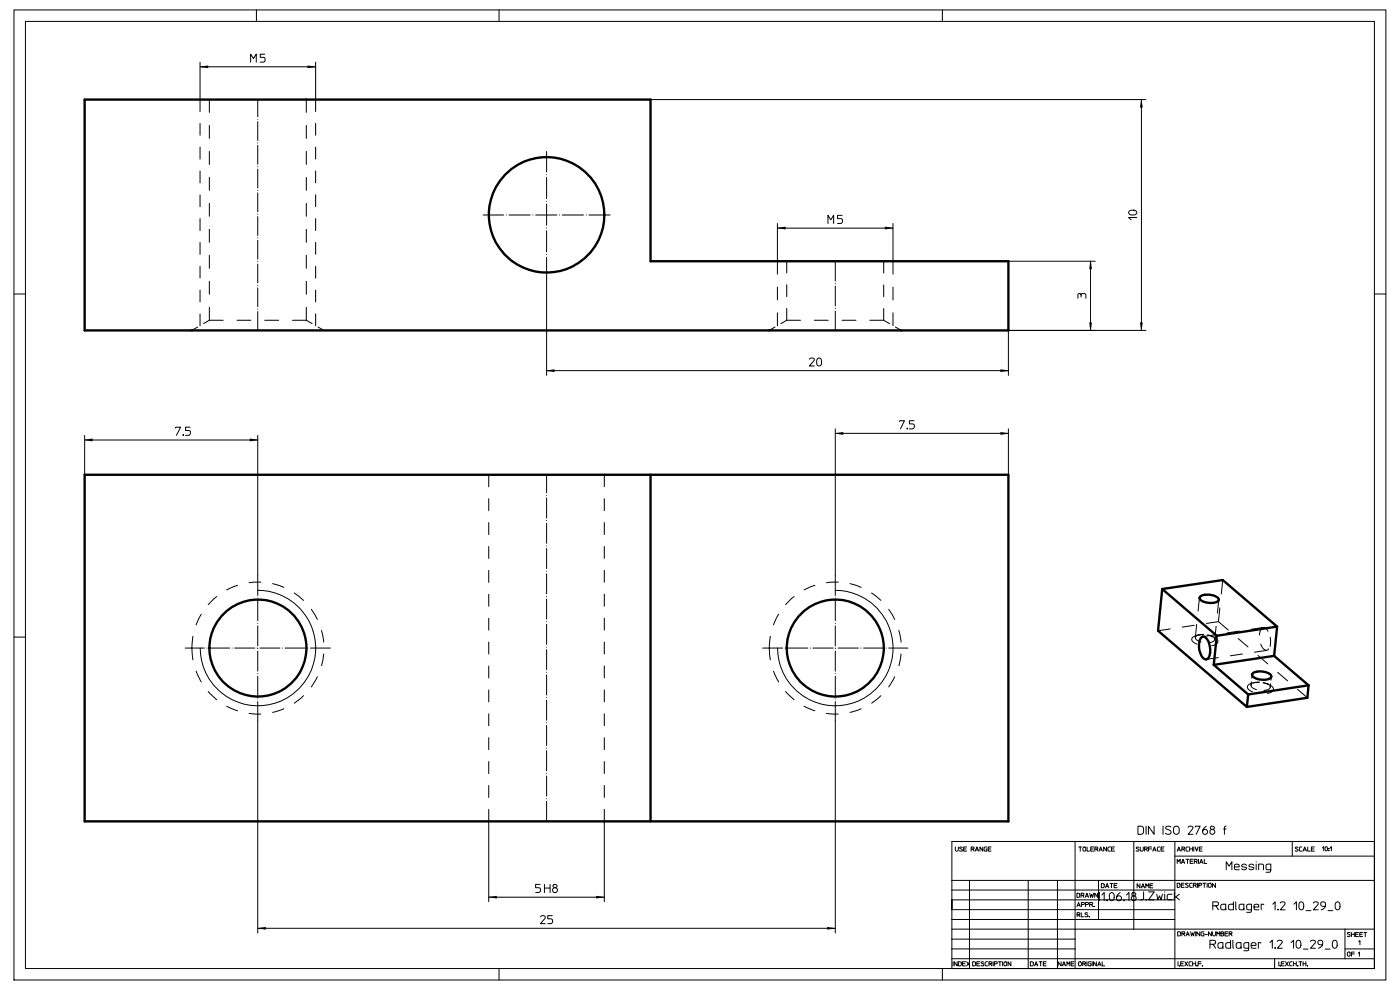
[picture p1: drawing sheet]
<svg xmlns="http://www.w3.org/2000/svg" width="297mm" height="210mm" viewBox="0 0 297 210" stroke-linecap="round" stroke-linejoin="round" font-family="sans-serif">
<path d="M44.4 67.9v-46.8M65 67.9v-46.8M254.5 126.8l-.9 8.4M257.7 135.7l.9-8.5M277.4 148l-18.9-16.1" fill="none" stroke="#000" stroke-width=".21" stroke-dasharray="2.8 2.8"/>
<path d="M259.4 123l-.9 8.9" fill="none" stroke="#000" stroke-width=".21" stroke-dasharray="3 3"/>
<path d="M254.6 134.6h1.2l1.1 .3M265.6 143.1l-.2 2.3M266.5 144.7h1.1l1.1 .3M269.7 143.5l-.2 2.3" fill="none" stroke="#000" stroke-width=".21" stroke-dasharray=".8 .8"/>
<g fill="none" stroke="#000" stroke-width=".21">
<path d="M3 2.1h291v205.8h-291zM5.4 4.5h286.2v200.9h-286.2zM42.4 14.2h24.6M42.4 13.2v7.9M53.2 13.2v-1.7l.6 .9 .6-.9v1.7M54.4 2.1v2.4M56.2 11.5h-1v.7h.6a.53 .53 0 0 1 .4 .5 .53 .53 0 0 1-.4 .5h-.6M67 13.2v7.9M105.9 2.1v2.4M199.9 2.1v2.4M138 21.1h105.1M242.1 21.1v49"/>
<path d="M116 59.1v20.5M164.9 48.4h24.5M164.9 47.4v8M175.6 47.4v-1.7l.6 .9 .6-.9v1.7M178.6 45.7h-.9v.7h.7a.54 .54 0 0 1 .3 .5 .54 .54 0 0 1-.3 .5h-.7M189.4 47.4v8M213.9 55.4h18.4M231.4 55.4v14.7M239.6 44.8a1.07 1.07 0 0 1 1.6 .2v.1a1.01 1.01 0 0 1-1.8 0zM241.2 46.1h-1.8l.6 .5M3 62.4h2.4M116 78.6h97.9"/>
<path d="M171.7 76.2a.58 .58 0 0 1 .6-.3 .58 .58 0 0 1 .5 .5l-1.1 1.2h1.1M173.5 76.1a.51 .51 0 0 1 .6-.1 .51 .51 0 0 1 .2 .6v.4a.52 .52 0 0 1-.5 .6 .52 .52 0 0 1-.6-.6l.1-.7zM228.7 63.3l.1-1h.4l.1 .3a.55 .55 0 0 1 .6-.4 .55 .55 0 0 1 .5 .4v.7M229.3 62.6v.4M243.1 70.1h-29.2v9.5M291.6 62.4h2.4M18 93.3h36.7M18 92.3v8.4M37.3 90.8v-.2h1l-.9 1.7M38.8 92.2l.1 .1zM40.3 90.6h-.9v.7h.6a.53 .53 0 0 1 .4 .5 .53 .53 0 0 1-.4 .5h-.6M54.7 92.3v29.8"/>
<path d="M177.2 91v31.1M177.2 91.9h36.7M190.9 89.4v-.2h1l-.9 1.8M192.4 90.8l.1 .2zM192.5 90.9h.1M193.9 89.2h-1v.7h.7a.55 .55 0 0 1 .4 .5 .55 .55 0 0 1-.4 .6h-.7M213.9 91v9.7M3 135.1h2.4M54.7 125.2a12.2 12.2 0 0 1 12.3 12.3 12.2 12.2 0 0 1-12.3 12.2 12.2 12.2 0 0 1-12.2-12.2M177.2 125.2a12.2 12.2 0 0 1 12.2 12.3 12.2 12.2 0 0 1-12.2 12.2 12.2 12.2 0 0 1-12.2-12.2M254.6 134.6l-.5 .1h.2M256.9 134.9l.5 .2-.3-.1"/>
<path d="M54.7 152.9v45M177.2 152.9v45M266.5 144.7l-.6 .1h.2M268.7 145l.4 .2-.2-.1M103.7 174.2v17.1M128.2 174.2v17.1M202.7 179.7l.1 .8a.33 .33 0 0 0 .5-.2v-.6M204.2 179.8h-.6v.1l.4 .3a.2 .2 0 0 1 .2 .2 .2 .2 0 0 1-.3 .1l-.3-.1M205.1 179.7h-.7v.8h.7M208.5 179.7v.8l-.6-.8v.8M209.4 179.7h-.4l-.2 .1v.7h.6v-.4h-.2M210.3 179.7h-.6v.8h.6"/>
<path d="M228.1 178.5v18.6h-26.2v2.1M228.8 179.7h.4v.8M229.2 179.7h.2M229.8 179.7h.3l.2 .1v.6l-.1 .1h-.4l-.1-.2zM230.6 179.7v.8h.5M232 179.7h-.6v.8h.6M234.7 179.7v.8l-.6-.8v.8M235.5 179.7h-.4l-.1 .2 .1 .6h.4M236.4 179.7h-.6v.8h.6M240.5 178.5v18.6M241.4 175.3h.7l.4 .2 .1 1-.2 .3-1 .2zM241.6 179.8h-.5v.1l.4 .3a.2 .2 0 0 1 .1 .2 .2 .2 0 0 1-.2 .1l-.4-.1"/>
<path d="M241.9 179.7l.1 .8a.33 .33 0 0 0 .5-.2v-.6M243.1 175.3v1.7M244.3 179.7h-.6v.8M244.8 175.3v1.7l-1.2-1.7v1.7M246.1 179.7l-.6 .1 .1 .7h.5M246.7 175.3v1.7M246.9 179.7h-.6v.8h.6M248.4 175.4a.58 .58 0 0 0-.7-.2 .58 .58 0 0 0-.4 .6l.9 .3a.52 .52 0 0 1 .1 .8 .52 .52 0 0 1-.8 0l-.3-.2M249.1 175.5a.59 .59 0 0 1 .6-.2 .59 .59 0 0 1 .5 .5v.7a.6 .6 0 0 1-.6 .5 .6 .6 0 0 1-.6-.5zM249.2 178.5v26.9h21.2v-2M252.1 175.5a.56 .56 0 0 1 .5-.3 .56 .56 0 0 1 .5 .5l-1 1.3h1M252.1 179.7h-.4l-.1 .2 .1 .6h.4"/>
<path d="M252.4 179.7v.8M253 179.7v.8M253.3 179.7v.8M253.5 179.7l.4 .8 .2-.8M253.6 175.4v-.1h1l-.8 1.7M255 179.7h-.6v.8h.6M255.9 175.3a1.1 1.1 0 0 0-.6 1.5 .52 .52 0 0 0 .8 0 .52 .52 0 0 0-.3-.8 .52 .52 0 0 0-.7 .4M256.9 175.4a.42 .42 0 0 1 .6-.1 .42 .42 0 0 1 0 .6 .42 .42 0 0 1-.6-.1zM257.1 175.9a.54 .54 0 0 0-.4 .8 .54 .54 0 0 0 .9 0 .54 .54 0 0 0-.3-.8M259.6 175.9h.5M260.1 175.3l-.3 .2v1.5M274.1 178.5v3.1"/>
<path d="M275.3 179.8l-.2-.1a.2 .2 0 0 0-.3 0 .2 .2 0 0 0 .1 .3l.3 .2a.2 .2 0 0 1 .2 .2 .2 .2 0 0 1-.3 .1l-.3-.1M276.2 179.7l-.5 .1v.7h.5M277.4 179.7v.8h.6M278.8 179.7h-.6v.8h.6M280.6 179.9l.2-.3v.9M281.2 179.7a.27 .27 0 0 1 .3 0 .27 .27 0 0 1 .1 .2v.3a.27 .27 0 0 1-.2 .3 .27 .27 0 0 1-.3-.3zM281.9 180h.1M282.2 179.9l.2-.3v.9M54.7 196.9h122.5M103.7 190.3h24.5M114.6 187.6h-1v.7h.7a.53 .53 0 0 1 .4 .5 .53 .53 0 0 1-.4 .5h-.7M114.7 194.5a.51 .51 0 0 1 .6-.3 .51 .51 0 0 1 .3 .6l-.9 1.1h1"/>
<path d="M115.5 187.6v1.7M115.5 188.4h1.2M116.7 187.6v1.7M117.2 194.2h-1v.7h.6a.53 .53 0 0 1 .4 .5 .53 .53 0 0 1-.4 .5h-.6M117.4 187.7a.42 .42 0 0 1 .6-.1 .42 .42 0 0 1 0 .7 .42 .42 0 0 1-.6-.1zM117.7 188.3a.52 .52 0 0 0-.4 .8 .52 .52 0 0 0 .9 0 .52 .52 0 0 0-.4-.8M201.9 190.9v2.1v-2.1M201.9 186.8h16.2M201.9 195h47.3M201.9 199.2v6.2M201.9 193h47.3M201.9 190.9h47.3"/>
<path d="M201.9 188.8h47.3M201.9 199.2h26.2M204.4 180.1h.6M205.7 186.8v18.6M206 180.1v.4M206.4 180.1h-.4v-.4h.4a.23 .23 0 0 1 .3 .2 .23 .23 0 0 1-.3 .2l.3 .4M206.9 180.5l.4-.8 .3 .8M207 180.3h.5M209.7 180.1h.5M218.1 186.8h6.2v18.6M218.1 186.8v18.6M224.3 186.8h8.7"/>
<path d="M228.1 199.2v6.2M228.5 192.3l.3-.9 .4 .9M228.5 189.5l.6 .1v.6l-.2 .2h-.4zM228.5 194.1v.4M228.6 192h.5M228.8 194.1h-.3v-.5h.4a.23 .23 0 0 1 .2 .2 .23 .23 0 0 1-.3 .3l.3 .4M229.3 189.9v.5M229.4 193.6v.9h.5M229.4 191.9h.4a.21 .21 0 0 0 .2-.2 .21 .21 0 0 0-.2-.3h-.4v.9M229.7 189.9h-.4v-.4h.6a.23 .23 0 0 1 0 .3 .23 .23 0 0 1-.2 .1l.2 .5M230.2 190.4l.4-.9 .3 .9M230.3 191.9h.4a.21 .21 0 0 0 .2-.2 .21 .21 0 0 0-.2-.3h-.4v.9"/>
<path d="M230.3 190.1h.5M230.8 193.7h-.6v.2l.4 .2a.22 .22 0 0 1 .2 .2 .22 .22 0 0 1-.3 .2l-.3-.1M231.1 194.5h.1M231.2 189.5l.2 .9 .2-.6 .2 .6 .2-.9M231.2 191.9v.4M231.4 180.1h.5M231.5 191.9h-.3v-.5h.4a.22 .22 0 0 1 .2 .3 .22 .22 0 0 1-.3 .2l.3 .4M232.1 192.3h.1M232.3 180.1v.4M232.6 180.1h-.3v-.4h.4a.23 .23 0 0 1 .2 .2 .23 .23 0 0 1-.3 .2l.3 .4M232.7 189.9l.5-.6v1.8M232.9 189.5v.9l-.7-.9v.9"/>
<path d="M233.2 180.5l.3-.8 .4 .8M233.3 180.3h.5M233.6 187.4l.6 .2v.5l-.1 .2h-.5zM233.8 189.9l.4-.6v1.8M234.5 188.3l.4-.9 .3 .9M234.6 188.1h.5M234.8 190.9l.1 .2zM234.8 191h.1M235.4 189.5a.52 .52 0 0 1 .7-.1 .52 .52 0 0 1 .3 .6v.4a.52 .52 0 0 1-.6 .7 .52 .52 0 0 1-.5-.7zM235.5 187.4h.3v.9M235.8 180.1h.5M235.8 187.4h.3"/>
<path d="M236.4 187.8h.5M237 187.4h-.6v.9h.6M237.6 189.3a1.16 1.16 0 0 0-.6 1.6 .54 .54 0 0 0 .8-.1 .54 .54 0 0 0-.2-.8 .54 .54 0 0 0-.7 .5M238.4 190.9l.1 .2zM238.5 191h.1M239 189.9l.5-.6v1.8M240.4 190a.52 .52 0 0 0-.3 .8 .52 .52 0 0 0 .8 0 .52 .52 0 0 0-.3-.8M240.5 197.1h-12.4v2.1M240.5 197.1h51.1M241.8 187.5v.8l-.6-.8v.8M242.1 188.3l.4-.8 .3 .8M242.2 188.1h.5"/>
<path d="M242.6 189.2v1.4l-.2 .2-.5 .1M242.8 180.1v.4M243.1 188.3v-.8l.3 .5 .3-.5v.8M243.1 190.8l.1 .1zM243.2 190.8h.1M243.1 180.1h-.3v-.4h.4a.23 .23 0 0 1 .2 .2 .23 .23 0 0 1-.3 .2l.3 .4M243.7 189.2h1.2l-1.2 1.7h1.2M243.7 180.1h.6M243.9 187.8h.6M244.5 180.5l.4-.8 .4 .8M244.6 187.5h-.7v.8h.7M244.7 180.3h.4"/>
<path d="M245.4 189.7l.2 1.2 .4-.9 .3 .9 .3-1.2M246.3 180.1h.5M247.1 189.2v.1M247.1 189.7v1.2M248.6 189.7h-.8l-.2 .3 .1 .8 .9 .1M249.1 189.2v1.7M249.2 181.6h42.4v5.2M249.4 190.2l.8 .7M249.7 183.2v-.9l.3 .5 .4-.5v.9M249.7 180.5l.4-.8 .3 .8M249.7 187.4h.5l.1 .2v.5l-.2 .1h-.4zM249.8 197.7h.6v.8h-.6z"/>
<path d="M249.9 180.3h.4M250.2 189.7l-1.1 .8M250.6 183.2l.4-.9 .3 .9M250.6 187.7h.5M250.7 180.1v.4M250.7 198.1v.4M250.8 182.9h.4M251.1 180.1h-.4v-.4h.6a.23 .23 0 0 1 0 .3 .23 .23 0 0 1-.2 .1l.2 .4M251.1 198.1h-.4v-.4h.4a.22 .22 0 0 1 .3 .2 .22 .22 0 0 1-.3 .2l.3 .4M251.2 187.4h-.6v.8h.6M251.6 182.3h.3v.9M251.6 198.5l.4-.8 .3 .8"/>
<path d="M251.7 198.3h.5M251.9 182.3h.3M252.1 187.4h-.3a.19 .19 0 0 0-.2 0 .19 .19 0 0 0 0 .2l.4 .2a.22 .22 0 0 1 .1 .3 .22 .22 0 0 1-.3 .1l-.3-.1M252.4 180.1h.6M252.5 182.7h.5M252.6 197.7l.2 .8 .2-.6 .2 .6 .2-.8M252.9 187.4h-.4l-.1 .1v.6l.5 .1M253.1 182.3h-.6v.9h.6M253.2 187.8v.4M253.4 182.7v.5M253.5 187.8h-.3v-.4h.4a.22 .22 0 0 1 .2 .2 .22 .22 0 0 1-.3 .2l.3 .4M253.6 197.7v.8"/>
<path d="M253.7 182.7h-.3v-.4h.5a.23 .23 0 0 1 .1 .3 .23 .23 0 0 1-.3 .1l.3 .5M254 187.4v.8M254.2 182.3v.9M254.3 187.8h.4a.21 .21 0 0 0 .2-.2 .21 .21 0 0 0-.2-.2h-.4v.8M254.4 180.1h.6M254.5 183.2l.3-.9 .4 .9M254.5 197.7v.8l-.6-.8v.8M254.6 182.9h.5M255.2 187.4h.3v.8M255.4 197.7h-.4l-.2 .2 .1 .6h.5v-.5h-.2M255.5 182.3v.9h.5M255.5 187.4h.3"/>
<path d="M255.7 198.2h.4M256.1 187.4v.8M256.5 187.4l.4 .1 .1 .5a.32 .32 0 0 1-.4 .2 .32 .32 0 0 1-.3-.2zM257 197.7v.8l-.6-.8v.8M257.2 197.7v.6a.32 .32 0 0 0 .4 .2 .32 .32 0 0 0 .3-.2v-.6M257.3 192.1v.9M257.8 187.4v.8l-.6-.8v.8M258 192.1h-.7v-.8h.8a.43 .43 0 0 1 .4 .5 .43 .43 0 0 1-.5 .3l.5 .9M258.1 198.5v-.8l.3 .4 .4-.4v.8M259 198h.4a.25 .25 0 0 1 .2 .3 .25 .25 0 0 1-.2 .2h-.4v-.8h.5l-.1 .3M259.9 198h.5M260 192.7l-.4 .3-.5-.1v-1l.9-.1 .1 1.2"/>
<path d="M260.1 184.5v-1.7l.6 .9 .6-.9v1.7M260.5 197.7h-.6v.8h.6M260.7 198.1v.4M261.1 199.5v1.6h-1v-1l.3-.2h.7M261.1 198.1h-.4v-.4h.5a.22 .22 0 0 1 .2 .2 .22 .22 0 0 1-.3 .2l.3 .4M261.5 199.5v1.4l.2 .2M261.7 191.3v1.7l-1-.1v-.9l.3-.2h.7M261.9 183.9h1a.53 .53 0 0 0-.4-.6 .53 .53 0 0 0-.6 .3l.1 .8 .9 .1M262.1 191.3v1.4l.2 .3M263.9 192.7l-.4 .3-.6-.1v-1l1-.1v1.2M264.4 183.6a.48 .48 0 0 0-.5-.3 .48 .48 0 0 0-.4 .5l.9 .2a.52 .52 0 0 1-.4 .5 .52 .52 0 0 1-.6-.3M265.5 193l-1-.1v-.8l.1-.2 .9-.1v1.4l-.1 .3h-.9"/>
<path d="M266 183.6a.52 .52 0 0 0-.6-.3 .52 .52 0 0 0-.4 .5l.9 .2a.52 .52 0 0 1-.4 .5 .52 .52 0 0 1-.6-.3M266 192.4h1.1a.53 .53 0 0 0-.4-.6 .53 .53 0 0 0-.7 .3l.1 .8 1 .1M266.5 182.8v.1M266.5 183.3v1.2M267 184.5v-1.2h.8l.2 .1v1.1M268.1 191.9l-.6-.1v1.2M269.4 199.9l.5-.4v1.6M269.6 184.5l-.9-.1v-1l.9-.1v1.4l-.1 .3h-.9M270 191.8l.5-.5v1.7M271 199.7a.56 .56 0 0 1 .6-.3 .56 .56 0 0 1 .4 .5l-1 1.2h1M271 192.9l.2 .1zM271.1 193h.1"/>
<path d="M271.6 191.5a.56 .56 0 0 1 .6-.2 .56 .56 0 0 1 .4 .4l-1 1.3h1M273.9 199.9l.5-.4v1.6M274.5 191.8l.5-.5v1.7M275.2 199.6a.52 .52 0 0 1 .6-.1 .52 .52 0 0 1 .2 .6v.4a.52 .52 0 0 1-.5 .6 .52 .52 0 0 1-.5-.6v-.7zM275.8 191.4a.52 .52 0 0 1 .6 0 .52 .52 0 0 1 .2 .5v.5a.52 .52 0 0 1-.5 .6 .52 .52 0 0 1-.5-.6v-.7zM276.4 180.5l.4-.8 .3 .8M276.5 180.3h.5M277.1 193.2h1M278 199.7a.56 .56 0 0 1 .6-.3 .56 .56 0 0 1 .4 .5l-1 1.2h1M278.2 180.1h.5M278.6 191.5a.56 .56 0 0 1 .6-.2 .56 .56 0 0 1 .4 .4l-1 1.3h1M281.2 192.3h-.6a.52 .52 0 0 1-.4-.6 .52 .52 0 0 1 .5-.5 .52 .52 0 0 1 .5 .5l-.2 .9-.7 .4"/>
<path d="M281.7 193.2h1.1M281.9 180.4h.1M282.9 199.6a.51 .51 0 0 1 .5-.1 .51 .51 0 0 1 .3 .6v.4a.52 .52 0 0 1-.5 .6 .52 .52 0 0 1-.6-.6l.1-.7zM283.5 191.4a.51 .51 0 0 1 .5 0 .51 .51 0 0 1 .3 .5v.5a.52 .52 0 0 1-.5 .6 .52 .52 0 0 1-.6-.6l.1-.7zM285.3 197.1v6.3M286.4 197.9l-.2-.1a.2 .2 0 0 0-.3 0 .2 .2 0 0 0 0 .3l.4 .2a.22 .22 0 0 1 .1 .2 .22 .22 0 0 1-.2 .2l-.4-.1M286.7 197.8v.9M286.7 198.2h.6M287.3 197.8v.9M287.6 198.2h.5M288.2 197.8h-.6v.9h.6M288.3 199.8l.2-.3v.9"/>
<path d="M288.5 198.2h.5M289.1 197.8h-.6v.9h.6M289.3 197.8h.3v.9M289.6 197.8h.3M291.6 186.8h-58.6v8.2M291.6 181.6v-3.1h-89.7v18.6M291.6 186.8v18.6M105.9 205.4v2.5M199.9 205.4v2.5M201.9 203.4h89.7M201.9 201.3h26.2M202.2 204v.9"/>
<path d="M203.1 204v.9l-.7-.9v.9M203.3 204l.6 .1v.5l-.1 .3h-.5zM204.2 204.4h.5M204.8 204h-.6v.9h.6M205.1 204l.6 .9M205.7 204l-.6 .9M206.3 204l.6 .1 .1 .5-.2 .3h-.5zM207.2 204.4h.6M207.9 204h-.7v.9h.7M208.7 204.1l-.1-.1a.23 .23 0 0 0-.3 0 .23 .23 0 0 0-.1 .3l.4 .2a.22 .22 0 0 1 .1 .2 .22 .22 0 0 1-.2 .2l-.4-.1M209.5 204l-.4 .1-.1 .2 .1 .5 .4 .1M209.8 204.5v.4"/>
<path d="M210.1 204.5h-.3v-.5l.6 .1a.23 .23 0 0 1 0 .2 .23 .23 0 0 1-.3 .2l.3 .4M210.7 204v.9M210.9 204.5h.4a.23 .23 0 0 0 .3-.3 .23 .23 0 0 0-.3-.2h-.4v.9M211.8 204h.3v.9M212.1 204h.3M212.7 204v.9M213.1 204.1l.2-.1 .3 .2v.4a.3 .3 0 0 1-.3 .3 .3 .3 0 0 1-.3-.3zM214.5 204v.9l-.6-.9v.9M218.6 204l.5 .1 .1 .5-.2 .3h-.4zM219.5 204.9l.3-.9 .4 .9M219.6 204.6h.5M220.5 204h.3v.9"/>
<path d="M220.8 204h.3M221.3 204.4h.6M221.9 204h-.6v.9h.6M225.1 204v.9l-.6-.9v.9M225.4 204.9l.3-.9 .4 .9M225.5 204.6h.5M226.3 204.9v-.9l.4 .5 .2-.5v.9M227.2 204.4h.6M227.8 204h-.6v.9h.6M228.8 204.1h.5l.1 .5a.3 .3 0 0 1-.3 .3 .3 .3 0 0 1-.3-.3zM229.7 204.5v.4M230 204.5h-.3v-.5h.4a.23 .23 0 0 1 .2 .3 .23 .23 0 0 1-.3 .2l.3 .4"/>
<path d="M230.6 204v.9M231.5 204h-.5l-.2 .3 .1 .5 .6 .1v-.5h-.3M231.7 204v.9M232.6 204v.9l-.6-.9v.9M232.9 204.9l.3-.9 .4 .9M233 204.6h.4M233.8 204v.9h.6M249.9 204v.9M250.2 204.9h.1M250.5 204.4h.5M251.1 204h-.6v.9h.6M251.4 204l.6 .9"/>
<path d="M252 204l-.6 .9M252.8 204l-.6 .2 .1 .6 .5 .1M253 204v.9M253 204.4h.6M253.6 204v.9M254 204.9h.1M253.9 204.9h.1M254.2 204.4h.6M254.8 204h-.6v.9M255.1 204.9h.1M256.7 200.3v.8M257.4 200.3h-.7v-.8h.8a.43 .43 0 0 1 .4 .5 .43 .43 0 0 1-.5 .3l.5 .8"/>
<path d="M259.4 200.9l-.4 .2-.5-.1v-.9l.9-.2 .1 1.2M263.3 200.9l-.4 .2-.6-.1v-.9l1-.2v1.2M264.9 201.1l-1-.1v-.7l.1-.2 .9-.2v1.4l-.1 .3-.9 .1M265.4 200.5h1.1a.53 .53 0 0 0-.4-.6 .53 .53 0 0 0-.7 .4l.1 .8h1M267.5 200.1l-.6-.2v1.2M270.4 201l.2 .1zM270.5 201.1h.1M271.3 204v.9M271.6 204.9h.1M271.8 204.4h.5M272.5 204h-.7v.9h.7M272.7 204l.6 .9"/>
<path d="M273.3 204l-.6 .9M274.1 204l-.5 .1v.2v.5l.5 .1M274.4 204v.9M274.4 204.4h.6M275 204v.9M275.3 204.9h.1M275.6 204h.3v.9M275.9 204h.3M276.4 204v.9M276.4 204.4h.6M276.5 201.3h1M277 204v.9"/>
<path d="M277.4 204.9h.1M280.6 200.4h-.6a.52 .52 0 0 1-.4-.6 .52 .52 0 0 1 .5-.4 .52 .52 0 0 1 .5 .5l-.1 .6-.4 .5-.4 .1M281.1 201.3h1.1M285.3 201.3h6.3M285.9 202l.5 .1v.6a.31 .31 0 0 1-.3 .1 .31 .31 0 0 1-.3-.2zM286.7 202.3h.6M287.3 202h-.6v.8M288.1 202.2l.3-.2v.8"/>
<circle cx="240.6" cy="189.7" r=".38"/>
</g>
<path d="M255.2 135l12.8-1.9M258.5 131.9l-12.8 1.9M268.7 138l-12.8 1.9" fill="none" stroke="#000" stroke-width=".21" stroke-dasharray="2.6 2.6"/>
<path d="M257.7 135.7a1.92 1.92 0 0 1-2.1 .6l-1.1-.2a1.17 1.17 0 0 1-.9-.9M269.5 145.8a2.69 2.69 0 0 1-3.2 .4 1.04 1.04 0 0 1-.9-.8" fill="none" stroke="#000" stroke-width=".21" stroke-dasharray="1.6 1.6"/>
<path d="M254.3 134.7h1.4l1.4 .3M266.1 144.8a5.6 5.6 0 0 1 2.8 .3" fill="none" stroke="#000" stroke-width=".21" stroke-dasharray=".9 .9"/>
<path d="M253.6 135.2l.3-.3 .6-.3M256.9 134.9l.6 .3 .2 .5M265.4 145.4a.92 .92 0 0 1 .9-.7M268.7 145a.99 .99 0 0 1 .8 .8" fill="none" stroke="#000" stroke-width=".21" stroke-dasharray=".4 .4"/>
<path d="M257.4 135.1a1.01 1.01 0 0 1 .8 1.4 4.7 4.7 0 0 1-5.3-.5l-.1-.4a1.31 1.31 0 0 1 1.3-.9M269.1 145.2a1.01 1.01 0 0 1 .9 1.4 4.8 4.8 0 0 1-5.3-.6l-.1-.2a1.21 1.21 0 0 1 1.3-1" fill="none" stroke="#000" stroke-width=".21" stroke-dasharray="3.2 3.2"/>
<path d="M269.5 136.6a1.51 1.51 0 0 1-.8 1.4" fill="none" stroke="#000" stroke-width=".21" stroke-dasharray=".6 .6"/>
<path d="M44.4 67.9l-3.7 2.2M65 67.9l3.7 2.2M166.9 67.9l-3.7 2.2M187.5 67.9l3.7 2.2M268 133.1a2.3 2.3 0 0 1 1.5 2.2v1.3" fill="none" stroke="#000" stroke-width=".21" stroke-dasharray="1.4 1.4"/>
<path d="M268.7 138a2.19 2.19 0 0 1-1.5-2.3 2.24 2.24 0 0 1 .8-2.6" fill="none" stroke="#000" stroke-width=".21" stroke-dasharray="1.9 1.9"/>
<g fill="#000">
<path d="M42.4 14.1l1.8-.2v.6l-1.8-.3z" fill-rule="evenodd"/>
<path d="M65.2 13.9l1.8 .2v.1l-1.8 .3z" fill-rule="evenodd"/>
<path d="M242.1 21.1l.3 1.7h-.6z" fill-rule="evenodd"/>
<path d="M164.9 48.3l1.8-.2v.6z" fill-rule="evenodd"/>
<path d="M187.7 48.1l1.7 .3-1.7 .3z" fill-rule="evenodd"/>
<path d="M231.3 55.4h.1l.2 1.7h-.5z" fill-rule="evenodd"/>
<path d="M116 78.6l1.7-.3v.6l-1.7-.2z" fill-rule="evenodd"/>
<path d="M212.2 78.3l1.7 .3v.1l-1.7 .2z" fill-rule="evenodd"/>
<path d="M231.1 68.4h.5l-.2 1.7h-.1z" fill-rule="evenodd"/>
<path d="M241.8 68.4h.6l-.2 1.7z" fill-rule="evenodd"/>
<path d="M18 93.3l1.6-.3v.6z" fill-rule="evenodd"/>
<path d="M53 93l1.7 .4-1.7 .2z" fill-rule="evenodd"/>
<path d="M177.2 91.9l1.7-.3v.6z" fill-rule="evenodd"/>
<path d="M212.2 91.6l1.7 .4-1.7 .2z" fill-rule="evenodd"/>
<path d="M54.7 196.9l1.7-.3v.6z" fill-rule="evenodd"/>
<path d="M103.7 190.2l1.7-.2v.6z" fill-rule="evenodd"/>
<path d="M126.5 190l1.7 .4-1.7 .2z" fill-rule="evenodd"/>
<path d="M175.5 196.6l1.7 .4-1.7 .2z" fill-rule="evenodd"/>
</g>
<path d="M42.4 21.1v48M187.5 55.4v12.5M67 69.1v-48M166.9 67.9v-12.5M128.2 100.7v73.5M40.7 137.5a14 14 0 0 0 20.4 12.4 14 14 0 0 0 1.9-23.8 14 14 0 0 0-22.1 9.1l-.2 2.3M163.2 137.5a14 14 0 0 0 20.4 12.4 14 14 0 0 0 1.8-23.8 14 14 0 0 0-22 9.1l-.2 2.3M103.7 174.2v-73.5" fill="none" stroke="#000" stroke-width=".21" stroke-dasharray="2.5 2.5"/>
<path d="M54.7 122.1v30.8M70.1 137.5h-30.8M161.8 137.5h30.8M177.2 122.1v30.8M116 174.2v-73.5" fill="none" stroke="#000" stroke-width=".21" stroke-dasharray="4.3 .5 0 .5"/>
<path d="M65 67.9h-20.6M187.5 67.9h-20.6" fill="none" stroke="#000" stroke-width=".21" stroke-dasharray="2.9 2.9"/>
<path d="M189.4 55.4v13.7M164.9 69.1v-13.7" fill="none" stroke="#000" stroke-width=".21" stroke-dasharray="2.7 2.7"/>
<path d="M116 59.1v-27M129.4 45.6h-26.9" fill="none" stroke="#000" stroke-width=".21" stroke-dasharray="4.5 .6 0 .6"/>
<path d="M177.2 55.4v14.7" fill="none" stroke="#000" stroke-width=".21" stroke-dasharray="4.2 .5 0 .5"/>
<path d="M54.7 70.1v-49" fill="none" stroke="#000" stroke-width=".21" stroke-dasharray="4 .5 0 .5"/>
<g fill="none" stroke="#000" stroke-width=".5">
<path d="M18 21.1h120v34.3h75.9v14.7h-195.9zM138 100.7v73.5h75.9v-73.5h-195.9v73.5h120M246.6 124.9l11.5 10 12.8-2-11.5-9.9-12.8 1.9-.9 8.9 18.8 16.2M254.6 126.6a3.3 3.3 0 0 1 3.9 .4l.1 .2a1.89 1.89 0 0 1-2.2 .7l-.5-.1a1.62 1.62 0 0 1-1.4-1zM254.9 135.2a.79 .79 0 0 1 1.2 .4 3.8 3.8 0 0 1 .1 4.2 1.04 1.04 0 0 1-1.5-1 3.7 3.7 0 0 1 .2-3.6zM258.1 134.9l-.6 6.1M270.3 139.1l7.3 6.3M270.3 139.1l-12.8 1.9M270.9 132.9l-.6 6.2M257.5 141l7.3 6.3M264.8 147.3l-.3 2.7M265.9 142.7a3.6 3.6 0 0 1 3.8 .6v.2a1.89 1.89 0 0 1-2.1 .7l-.5-.1a1.75 1.75 0 0 1-1.5-1z"/>
<path d="M277.6 145.4l-.2 2.6-12.9 2M277.6 145.4l-12.8 1.9"/>
<circle cx="116" cy="45.6" r="12.2"/>
<circle cx="54.7" cy="137.5" r="10.3"/>
<circle cx="177.2" cy="137.5" r="10.3"/>
</g>
</svg>
